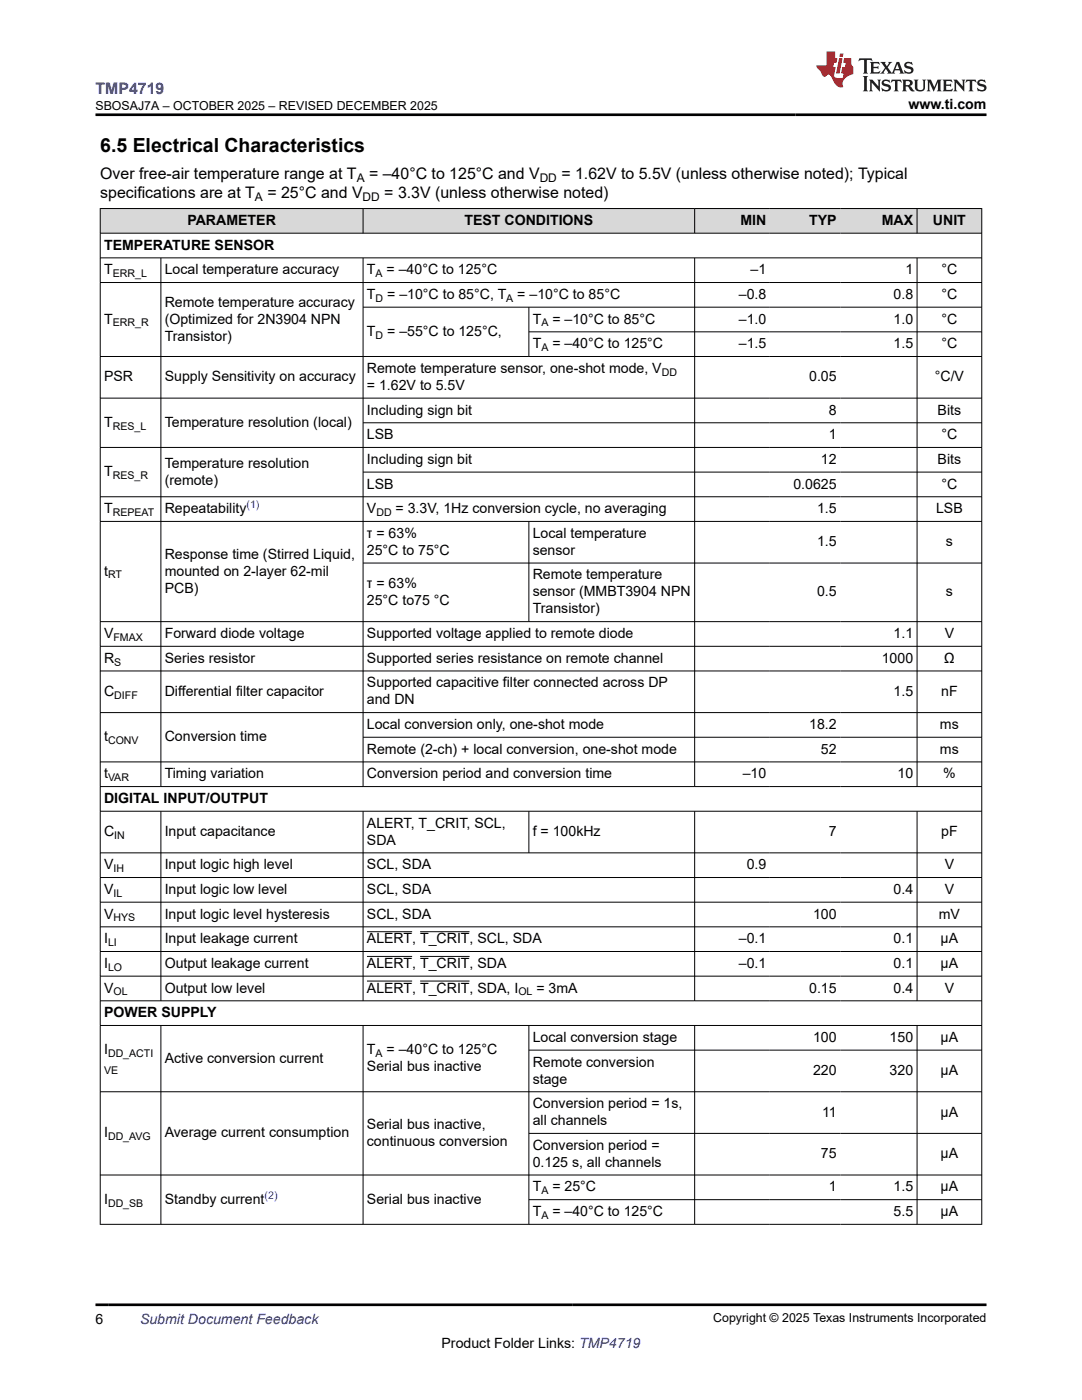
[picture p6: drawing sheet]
<svg xmlns="http://www.w3.org/2000/svg" width="216mm" height="279mm" viewBox="0 0 216 279" stroke-linecap="round" stroke-linejoin="round" font-family="sans-serif">
<defs><g id="words">
<text font-size="3.9" x="20" y="30.3">6.5 Electrical Characteristics</text>
<text font-size="3.2" fill="#00f" x="19" y="18.7">TMP4719</text>
<g font-size="3.2">
<text x="20" y="35.7">Over free-air temperature range at T</text>
<text x="73.6" y="35.7">= –40°C to 125°C and V</text>
<text x="112" y="35.7">= 1.62V to 5.5V (unless otherwise noted); Typical</text>
<text x="20" y="39.5">specifications are at T</text>
<text x="53.4" y="39.5">= 25°C and V</text>
<text x="76.7" y="39.5">= 3.3V (unless otherwise noted)</text>
</g>
<g font-size="2.8">
<text x="181.3" y="21.8">www.ti.com</text>
<text x="37.4" y="44.9">PARAMETER</text>
<text x="92.7" y="44.9">TEST CONDITIONS</text>
<text x="147.7" y="44.9">MIN</text>
<text x="161.5" y="44.9">TYP</text>
<text x="176" y="44.9">MAX</text>
<text x="186.2" y="44.9">UNIT</text>
<text x="20.8" y="49.8">TEMPERATURE SENSOR</text>
<text x="20.8" y="54.7">T</text>
<text x="32.9" y="54.7">Local temperature accuracy</text>
<text x="73.2" y="54.7">T</text>
<text x="73.2" y="59.7">T</text>
<text x="77.1" y="54.7">= –40°C to 125°C</text>
<text x="77.3" y="59.7">= –10°C to 85°C, T</text>
<text x="103.2" y="59.7">= –10°C to 85°C</text>
<text x="147.4" y="59.7">–0.8</text>
<text x="149.8" y="54.7">–1</text>
<text x="178.3" y="59.7">0.8</text>
<text x="180.7" y="54.7">1</text>
<text x="187.9" y="54.7">°C</text>
<text x="187.9" y="59.7">°C</text>
<text x="20.8" y="64.6">T</text>
<text x="32.9" y="61.2">Remote temperature accuracy</text>
<text x="32.9" y="64.6">(Optimized for 2N3904 NPN</text>
<text x="106.3" y="64.6">T</text>
<text x="110.2" y="64.6">= –10°C to 85°C</text>
<text x="147.4" y="64.6">–1.0</text>
<text x="178.3" y="64.6">1.0</text>
<text x="187.9" y="64.6">°C</text>
<text x="32.9" y="68">Transistor)</text>
<text x="73.2" y="67">T</text>
<text x="77.3" y="67">= –55°C to 125°C,</text>
<text x="106.3" y="69.5">T</text>
<text x="110.2" y="69.5">= –40°C to 125°C</text>
<text x="147.4" y="69.5">–1.5</text>
<text x="178.3" y="69.5">1.5</text>
<text x="187.9" y="69.5">°C</text>
<text x="20.8" y="76.1">PSR</text>
<text x="32.9" y="76.1">Supply Sensitivity on accuracy</text>
<text x="73.2" y="74.4">Remote temperature sensor, one-shot mode, V</text>
<text x="73.2" y="77.8">= 1.62V to 5.5V</text>
<text x="161.5" y="76.1">0.05</text>
<text x="186.5" y="76.1">°C/V</text>
<text x="73.2" y="82.7">Including sign bit</text>
<text x="165.4" y="82.7">8</text>
<text x="187.1" y="82.7">Bits</text>
<text x="20.8" y="85.2">T</text>
<text x="32.9" y="85.2">Temperature resolution (local)</text>
<text x="73.2" y="87.6">LSB</text>
<text x="165.4" y="87.6">1</text>
<text x="187.9" y="87.6">°C</text>
<text x="20.8" y="95">T</text>
<text x="32.9" y="93.3">Temperature resolution</text>
<text x="73.2" y="92.6">Including sign bit</text>
<text x="163.8" y="92.6">12</text>
<text x="187.1" y="92.6">Bits</text>
<text x="32.9" y="96.7">(remote)</text>
<text x="73.2" y="97.5">LSB</text>
<text x="158.3" y="97.5">0.0625</text>
<text x="187.9" y="97.5">°C</text>
<text x="20.8" y="102.4">T</text>
<text x="32.9" y="102.4">Repeatability</text>
<text x="73.2" y="102.4">V</text>
<text x="73.2" y="107.3">τ = 63%</text>
<text x="78.9" y="102.4">= 3.3V, 1Hz conversion cycle, no averaging</text>
<text x="106.3" y="107.3">Local temperature</text>
<text x="163" y="102.4">1.5</text>
<text x="186.8" y="102.4">LSB</text>
<text x="32.9" y="111.5">Response time (Stirred Liquid,</text>
<text x="73.2" y="110.7">25°C to 75°C</text>
<text x="106.3" y="110.7">sensor</text>
<text x="163" y="109">1.5</text>
<text x="188.7" y="109">s</text>
<text x="20.8" y="114.9">t</text>
<text x="32.9" y="114.9">mounted on 2-layer 62-mil</text>
<text x="32.9" y="118.3">PCB)</text>
<text x="73.2" y="117.3">τ = 63%</text>
<text x="106.3" y="115.6">Remote temperature</text>
<text x="106.3" y="119">sensor (MMBT3904 NPN</text>
<text x="163" y="119">0.5</text>
<text x="188.7" y="119">s</text>
<text x="73.2" y="120.7">25°C to75 °C</text>
<text x="106.3" y="122.4">Transistor)</text>
<text x="20.8" y="127.3">V</text>
<text x="32.9" y="127.3">Forward diode voltage</text>
<text x="73.2" y="127.3">Supported voltage applied to remote diode</text>
<text x="178.3" y="127.3">1.1</text>
<text x="188.5" y="127.3">V</text>
<text x="20.8" y="132.3">R</text>
<text x="32.9" y="132.3">Series resistor</text>
<text x="73.2" y="132.3">Supported series resistance on remote channel</text>
<text x="73.2" y="137.2">Supported capacitive filter connected across DP</text>
<text x="175.9" y="132.3">1000</text>
<text x="188.4" y="132.3">Ω</text>
<text x="20.8" y="138.9">C</text>
<text x="32.9" y="138.9">Differential filter capacitor</text>
<text x="73.2" y="140.6">and DN</text>
<text x="178.3" y="138.9">1.5</text>
<text x="187.8" y="138.9">nF</text>
<text x="20.8" y="147.9">t</text>
<text x="32.9" y="147.9">Conversion time</text>
<text x="73.2" y="145.5">Local conversion only, one-shot mode</text>
<text x="161.5" y="145.5">18.2</text>
<text x="187.6" y="145.5">ms</text>
<text x="20.8" y="155.3">t</text>
<text x="32.9" y="155.3">Timing variation</text>
<text x="73.2" y="150.4">Remote (2-ch) + local conversion, one-shot mode</text>
<text x="73.2" y="155.3">Conversion period and conversion time</text>
<text x="148.2" y="155.3">–10</text>
<text x="163.8" y="150.4">52</text>
<text x="179.1" y="155.3">10</text>
<text x="187.6" y="150.4">ms</text>
<text x="188.2" y="155.3">%</text>
<text x="20.8" y="160.3">DIGITAL INPUT/OUTPUT</text>
<text x="20.8" y="166.9">C</text>
<text x="32.9" y="166.9">Input capacitance</text>
<text x="73.2" y="165.2">ALERT, T_CRIT, SCL,</text>
<text x="106.3" y="166.9">f = 100kHz</text>
<text x="165.4" y="166.9">7</text>
<text x="187.8" y="166.9">pF</text>
<text x="20.8" y="173.5">V</text>
<text x="32.9" y="173.5">Input logic high level</text>
<text x="73.2" y="168.6">SDA</text>
<text x="73.2" y="173.5">SCL, SDA</text>
<text x="149" y="173.5">0.9</text>
<text x="188.5" y="173.5">V</text>
<text x="20.8" y="178.4">V</text>
<text x="32.9" y="178.4">Input logic low level</text>
<text x="73.2" y="178.4">SCL, SDA</text>
<text x="178.3" y="178.4">0.4</text>
<text x="188.5" y="178.4">V</text>
<text x="20.8" y="183.3">V</text>
<text x="32.9" y="183.3">Input logic level hysteresis</text>
<text x="73.2" y="183.3">SCL, SDA</text>
<text x="162.2" y="183.3">100</text>
<text x="187.3" y="183.3">mV</text>
<text x="20.8" y="188.2">I</text>
<text x="32.9" y="188.2">Input leakage current</text>
<text x="73.2" y="188.2">ALERT, T_CRIT, SCL, SDA</text>
<text x="147.4" y="188.2">–0.1</text>
<text x="178.3" y="188.2">0.1</text>
<text x="187.7" y="188.2">μA</text>
<text x="20.8" y="193.2">I</text>
<text x="32.9" y="193.2">Output leakage current</text>
<text x="73.2" y="193.2">ALERT, T_CRIT, SDA</text>
<text x="147.4" y="193.2">–0.1</text>
<text x="178.3" y="193.2">0.1</text>
<text x="187.7" y="193.2">μA</text>
<text x="20.8" y="198.1">V</text>
<text x="20.8" y="203">POWER SUPPLY</text>
<text x="32.9" y="198.1">Output low level</text>
<text x="73.2" y="198.1">ALERT, T_CRIT, SDA, I</text>
<text x="107" y="198.1">= 3mA</text>
<text x="161.5" y="198.1">0.15</text>
<text x="178.3" y="198.1">0.4</text>
<text x="188.5" y="198.1">V</text>
<text x="106.3" y="207.9">Local conversion stage</text>
<text x="162.2" y="207.9">100</text>
<text x="177.5" y="207.9">150</text>
<text x="187.7" y="207.9">μA</text>
<text x="20.8" y="210.4">I</text>
<text x="32.9" y="212.1">Active conversion current</text>
<text x="73.2" y="210.4">T</text>
<text x="73.2" y="213.8">Serial bus inactive</text>
<text x="77.1" y="210.4">= –40°C to 125°C</text>
<text x="106.3" y="212.9">Remote conversion</text>
<text x="162.2" y="214.5">220</text>
<text x="177.5" y="214.5">320</text>
<text x="187.7" y="214.5">μA</text>
<text x="106.3" y="216.2">stage</text>
<text x="106.3" y="221.2">Conversion period = 1s,</text>
<text x="20.8" y="227">I</text>
<text x="32.9" y="227">Average current consumption</text>
<text x="73.2" y="225.3">Serial bus inactive,</text>
<text x="106.3" y="224.5">all channels</text>
<text x="164" y="222.9">11</text>
<text x="187.7" y="222.9">μA</text>
<text x="73.2" y="228.7">continuous conversion</text>
<text x="106.3" y="229.5">Conversion period =</text>
<text x="106.3" y="232.9">0.125 s, all channels</text>
<text x="163.8" y="231.2">75</text>
<text x="187.7" y="231.2">μA</text>
<text x="106.3" y="237.8">T</text>
<text x="110.2" y="237.8">= 25°C</text>
<text x="165.4" y="237.8">1</text>
<text x="178.3" y="237.8">1.5</text>
<text x="187.7" y="237.8">μA</text>
<text x="20.8" y="240.2">I</text>
<text x="32.9" y="240.2">Standby current</text>
<text x="73.2" y="240.2">Serial bus inactive</text>
<text x="106.3" y="242.7">T</text>
<text x="110.2" y="242.7">= –40°C to 125°C</text>
<text x="178.3" y="242.7">5.5</text>
<text x="187.7" y="242.7">μA</text>
<text x="19" y="264.2">6</text>
<text x="88.1" y="269">Product Folder Links: TMP4719</text>
</g>
<text font-size="2.8" fill="#00f" x="27.9" y="264.2">Submit Document Feedback</text>
<g font-size="2.5">
<text x="19" y="21.9">SBOSAJ7A – OCTOBER 2025 – REVISED DECEMBER 2025</text>
<text x="142.3" y="263.9">Copyright © 2025 Texas Instruments Incorporated</text>
</g>
<g font-size="2.4">
<text x="50.9" y="40.1">A</text>
<text x="71.2" y="36.3">A</text>
<text x="72.4" y="40.1">DD</text>
<text x="107.7" y="36.3">DD</text>
</g>
<g font-size="2.1">
<text x="22.5" y="55.3">ERR_L</text>
<text x="74.9" y="55.3">A</text>
<text x="22.5" y="65.1">ERR_R</text>
<text x="74.9" y="60.2">D</text>
<text x="101" y="60.2">A</text>
<text x="108" y="65.1">A</text>
<text x="74.9" y="67.6">D</text>
<text x="108" y="70.1">A</text>
<text x="132" y="75">DD</text>
<text x="22.5" y="85.8">RES_L</text>
<text x="22.5" y="95.6">RES_R</text>
<text x="22.5" y="103">REPEAT</text>
<text x="75.1" y="103">DD</text>
<text x="21.6" y="115.4">RT</text>
<text x="22.6" y="127.9">FMAX</text>
<text x="22.8" y="132.8">S</text>
<text x="22.8" y="139.4">DIFF</text>
<text x="21.6" y="148.5">CONV</text>
<text x="21.6" y="155.9">VAR</text>
<text x="22.8" y="167.4">IN</text>
<text x="22.6" y="174">IH</text>
<text x="22.6" y="179">IL</text>
<text x="22.6" y="183.9">HYS</text>
<text x="21.6" y="188.8">LI</text>
<text x="21.6" y="193.7">LO</text>
<text x="22.6" y="198.7">OL</text>
<text x="103.4" y="198.7">OL</text>
<text x="20.8" y="214.3">VE</text>
<text x="21.6" y="211">DD_ACTI</text>
<text x="74.9" y="211">A</text>
<text x="21.6" y="227.6">DD_AVG</text>
<text x="108" y="238.3">A</text>
<text x="21.6" y="240.8">DD_SB</text>
<text x="108" y="243.3">A</text>
</g>
<g font-size="2.1" fill="#00f">
<text x="49.2" y="101.5">(1)</text>
<text x="52.8" y="239.3">(2)</text>
</g>
</g></defs>
<g fill="#d8d8d8">
<path d="M20 41.6h175.9v4.9h-175.9z" fill-rule="evenodd"/>
<path d="M20.1 41.7h52.3v4.8h-52.3z" fill-rule="evenodd"/>
<path d="M72.5 41.7h66v4.8h-66z" fill-rule="evenodd"/>
<path d="M138.7 41.7h14.9v4.8h-14.9z" fill-rule="evenodd"/>
<path d="M153.6 41.7h14.1v4.8h-14.1z" fill-rule="evenodd"/>
<path d="M167.7 41.7h15.2v4.8h-15.2z" fill-rule="evenodd"/>
<path d="M183.1 41.7h12.7v4.8h-12.7z" fill-rule="evenodd"/>
</g>
<g fill="none" stroke="#000" stroke-width=".2">
<path d="M19.9 41.6h176.1M19.9 46.5h176.1M19.9 51.5h176.1M19.9 56.4h176.1M20 41.6v202.8M32.1 51.5v105.5M72.4 41.6v5M72.4 51.5v105.5M138.6 41.6v5M138.6 51.5v105.5M183 41.6v5M183 51.5v105.5"/>
<path d="M195.9 41.6v202.8M19.9 79.5h176.1M72.4 61.3h123.6M105.5 61.3v9.9M105.5 66.2h90.5M196 71.1h-176.1M19.9 89.3h176.1M19.9 99.1h176.1M72.4 84.4h123.6M72.4 94.2h123.6M19.9 104.1h176.1M72.4 112.4h123.6"/>
<path d="M105.5 104.1v20M19.9 129h176.1M19.9 133.9h176.1M196 124.1h-176.1M19.9 142.2h176.1M19.9 152.1h176.1M19.9 157h176.1M72.4 147.1h123.6M19.9 161.9h176.1M19.9 170.2h176.1M19.9 175.1h176.1M32.1 161.9v37.9"/>
<path d="M72.4 161.9v37.9M105.5 161.9v8.4M138.6 161.9v37.9M183 161.9v37.9M19.9 180h176.1M19.9 185h176.1M19.9 189.9h176.1M19.9 194.8h176.1M19.9 199.7h176.1M73.2 185.9h9.1M73.2 190.9h9.1M73.2 195.8h9.1"/>
<path d="M83.8 185.9h9.9M83.8 190.9h9.9M83.8 195.8h9.9M19.9 204.7h176.1M19.9 217.9h176.1M32.1 204.7v39.7M72.4 204.7v39.7M105.5 204.7v39.7M105.5 209.6h90.5M138.6 204.7v39.7M183 204.7v39.7M105.5 226.2h90.5"/>
<path d="M105.5 239.4h90.5M196 234.5h-176.1M19.9 244.3h176.1"/>
</g>
<path d="M171.5 11.6l-.2 .6 .5-.2h.6v.1v2.2l-.2 .4h1l-.2-.4v-2.2v-.1h.5l.6 .2-.2-.6zM173.6 12.4l.2 .3v1.6l-.2 .4h1.9l.1-.6a1.08 1.08 0 0 1-1.3 .2v-.7h.6l.4 .2v-.7l-.4 .2h-.6v-.5l.2-.2a1 1 0 0 1 1 .3l-.1-.5zM175.7 12.4l.9 1.1-1 1.2h.9l-.2-.2 .5-.8 .4 .8-.2 .2h1.6l-.2-.2 .2-.5h.9l.1 .5-.1 .2h.9l-.2-.4-.8-1.9h-.5l-.9 2.1-.9-1.1 .9-1h-.8l.2 .2-.4 .6-.4-.6 .2-.2zM179 12.8l.4 1h-.7zM180.7 12.5a.65 .65 0 0 0-.2 .7 .65 .65 0 0 0 .6 .5l.6 .1 .1 .3a.79 .79 0 0 1-.7 .4 .79 .79 0 0 1-.7-.5l.1 .7 .2-.1a.93 .93 0 0 0 1.1 0 .93 .93 0 0 0 .4-.9 1.46 1.46 0 0 0-1.2-.6l-.1-.3a1.09 1.09 0 0 1 1.2 .2l-.2-.6-.1 .1-.5-.2zM172.2 15.2l.2 .4v2.2l-.2 .4h1l-.2-.4v-2.2l.2-.4zM173.4 15.9l.2 .4v1.5l-.2 .4h.8l-.3-.4 .1-1.3 1.6 1.8v-2l.2-.4h-.7l.1 .2 .1 1.1-1.2-1.3zM176.2 16a.65 .65 0 0 0-.2 .8 .65 .65 0 0 0 .6 .4l.6 .2 .1 .2a.79 .79 0 0 1-.7 .4 .79 .79 0 0 1-.7-.5l.1 .7 .2-.1a.93 .93 0 0 0 1.1 .1 .93 .93 0 0 0 .4-1 1.46 1.46 0 0 0-1.2-.5l-.1-.4a1.09 1.09 0 0 1 1.2 .2l-.1-.6-.2 .1-.5-.1zM177.9 15.9l-.1 .6a.63 .63 0 0 1 .8-.3v1.6l-.3 .4h1l-.2-.4v-1.6a.66 .66 0 0 1 .8 .3l-.1-.6zM180 15.9l.2 .4v1.5l-.2 .4h1l-.2-.2-.1-.7h.5l.1 .2a.79 .79 0 0 0 1.2 .6l-1-.9a.61 .61 0 0 0 .6-.6 .61 .61 0 0 0-.5-.7zM180.8 16.2h.1a.47 .47 0 0 1 .5 .1 .47 .47 0 0 1 .1 .5l-.1 .1-.7 .1zM182.3 15.9l.2 .2a2.27 2.27 0 0 0 .4 2 1.04 1.04 0 0 0 1.7-.7v-1.3l.2-.2h-.8l.2 .4v1.1a.6 .6 0 0 1-.6 .6 .6 .6 0 0 1-.6-.6v-1.1l.3-.4zM184.9 15.9l.2 .4v1.5l-.2 .4h.8l-.3-.4v-1.4l.9 1.9 .9-1.9v1.4l-.3 .4h1l-.2-.4v-1.5l.2-.4h-.8l-.7 1.5-.6-1.5zM188.1 15.9l.2 .4v1.5l-.2 .4h1.9l.1-.6a1.09 1.09 0 0 1-1.3 .2v-.7h.6l.4 .2v-.6l-.4 .2h-.6v-.6l.2-.1a1.01 1.01 0 0 1 1 .3l-.1-.6zM190.2 15.9l.3 .4v1.5l-.3 .4h.8l-.2-.4v-1.3l1.6 1.8v-2l.2-.4h-.7l.2 .2v1.1l-1.2-1.3zM192.8 15.9l-.1 .6a.63 .63 0 0 1 .8-.3v1.6l-.3 .4h1l-.2-.4v-1.6a.66 .66 0 0 1 .8 .3l-.1-.6zM195.2 16a.65 .65 0 0 0-.2 .8 .65 .65 0 0 0 .6 .4l.6 .2 .2 .2a.79 .79 0 0 1-.7 .4 .79 .79 0 0 1-.7-.5l.1 .7 .2-.1a.93 .93 0 0 0 1 .1 .93 .93 0 0 0 .5-1 1.46 1.46 0 0 0-1.3-.5v-.4a1.09 1.09 0 0 1 1.2 .2l-.2-.6-.2 .1-.5-.1z" fill="#231f20"/>
<path d="M164.9 10.3v2.7h-2l.1 .4 .8 1a.95 .95 0 0 0 1 .9 .59 .59 0 0 1 .5-.4 .59 .59 0 0 1 .5 .3l.4 .8a1.59 1.59 0 0 0 2.1 1.4 1.61 1.61 0 0 1 1-2.3l1-.3-.1-1.5a1.59 1.59 0 0 1-.3-1.7h-1.5l-.2 .9h.6l-.2 .9h-.5l-.2 .9v.3l.4 .1-.1 .9h-.7a.73 .73 0 0 1-1-.7l.3-1.5h-.5l.1-.9h.5l.2-.9h-.5v-1.3zM167.4 11.6l-.6 3.1h.7l.6-3.1zM167.6 10.7l-.1 .6h.7l.1-.6z" fill="#ed1c24"/>
<path d="M19 22.9h177.8M19 260.4h177.8" fill="none" stroke="#000" stroke-width=".53"/>
<use href="#words"/>
</svg>
